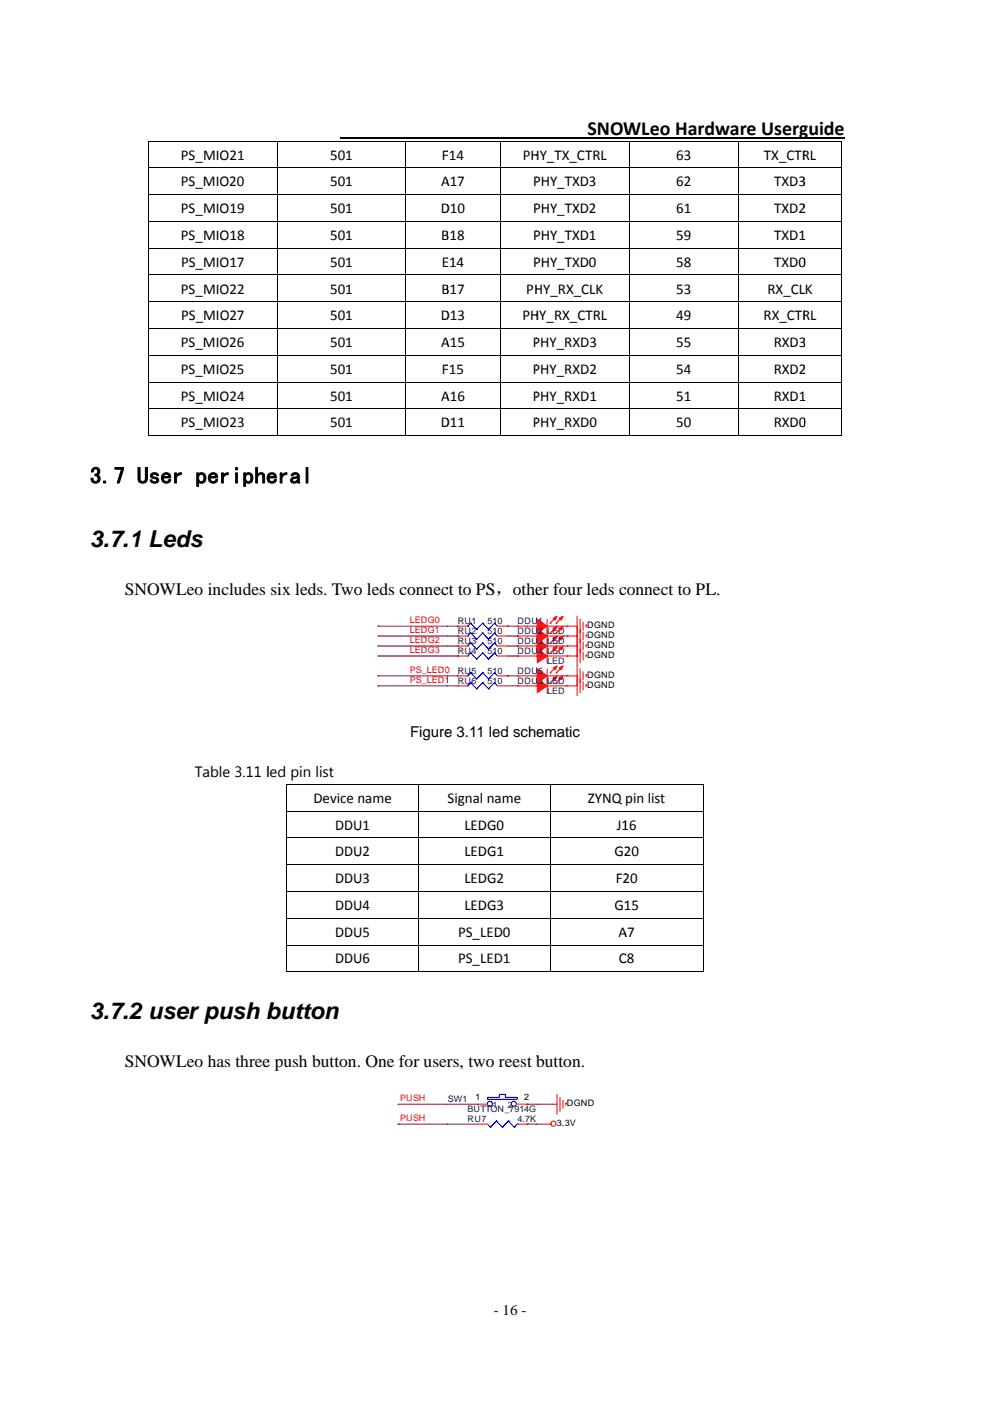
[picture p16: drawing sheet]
<svg xmlns="http://www.w3.org/2000/svg" width="210mm" height="297mm" viewBox="0 0 210 297" stroke-linecap="round" stroke-linejoin="round" font-family="sans-serif">
<defs><g id="words">
<g font-size="4.9">
<text x="19.1" y="102.5">3.7 User peripheral</text>
<text x="36.5" y="102.5">r</text>
<text x="56.4" y="102.5">e</text>
<text x="19.1" y="116">3.7.1 Leds</text>
<text x="37.2" y="116">d</text>
<text x="19.1" y="215.9">3.7.2 user push button</text>
<text x="37.2" y="215.9">e</text>
<text x="56.4" y="215.9">b</text>
</g>
<g font-size="4.2">
<text x="124.6" y="28.7">SNOWLeo Hardware Userguide</text>
<text x="132.2" y="28.7">W</text>
<text x="169.5" y="28.7">g</text>
</g>
<g font-size="3.7">
<text x="26.5" y="126.2">SNOWLeo includes six leds. Two leds connecct to PS，otheer four leds cconnect to PL</text>
<text x="37.4" y="126.2">L</text>
<text x="75" y="126.2">o</text>
<text x="149.6" y="126.2">L.</text>
<text x="26.5" y="226.1">SNOWLeo has threee push button. One for users, two reest button.</text>
<text x="37.4" y="226.1">L</text>
<text x="113.7" y="226.1">b</text>
</g>
<g font-size="3.2">
<text x="38.4" y="33.8">PS_MIO21</text>
<text x="70" y="33.8">501</text>
<text x="93.7" y="33.8">F14</text>
<text x="93.7" y="33.8">F</text>
<text x="110.9" y="33.8">PHY_TX_CTRL</text>
<text x="112.5" y="33.8">H</text>
<text x="143.4" y="33.8">63</text>
<text x="162" y="33.8">TX_CTRL</text>
<text x="170.1" y="33.8">R</text>
<text x="38.4" y="39.5">PS_MIO20</text>
<text x="70" y="39.5">501</text>
<text x="93.6" y="39.5">A17</text>
<text x="93.6" y="39.5">A</text>
<text x="113.1" y="39.5">PHY_TXD3</text>
<text x="113.1" y="39.5">P</text>
<text x="143.4" y="39.5">62</text>
<text x="164.2" y="39.5">TXD3</text>
<text x="169.4" y="39.5">3</text>
<text x="38.4" y="45.2">PS_MIO19</text>
<text x="70" y="45.2">501</text>
<text x="93.5" y="45.2">D10</text>
<text x="93.5" y="45.2">D</text>
<text x="113.1" y="45.2">PHY_TXD2</text>
<text x="113.1" y="45.2">P</text>
<text x="143.4" y="45.2">61</text>
<text x="164.2" y="45.2">TXD2</text>
<text x="169.4" y="45.2">2</text>
<text x="38.4" y="50.9">PS_MIO18</text>
<text x="70" y="50.9">501</text>
<text x="93.6" y="50.9">B18</text>
<text x="93.6" y="50.9">B</text>
<text x="113.1" y="50.9">PHY_TXD1</text>
<text x="113.1" y="50.9">P</text>
<text x="143.4" y="50.9">59</text>
<text x="164.2" y="50.9">TXD1</text>
<text x="169.4" y="50.9">1</text>
<text x="38.4" y="56.5">PS_MIO17</text>
<text x="70" y="56.5">501</text>
<text x="93.7" y="56.5">E14</text>
<text x="93.7" y="56.5">E</text>
<text x="113.1" y="56.5">PHY_TXD0</text>
<text x="113.1" y="56.5">P</text>
<text x="143.4" y="56.5">58</text>
<text x="164.2" y="56.5">TXD0</text>
<text x="169.4" y="56.5">0</text>
<text x="38.4" y="62.2">PS_MIO22</text>
<text x="70" y="62.2">501</text>
<text x="93.6" y="62.2">B17</text>
<text x="93.6" y="62.2">B</text>
<text x="111.6" y="62.2">PHY_RX_CLK</text>
<text x="113.3" y="62.2">H</text>
<text x="143.4" y="62.2">53</text>
<text x="162.8" y="62.2">RX_CLLK</text>
<text x="38.4" y="67.9">PS_MIO27</text>
<text x="70" y="67.9">501</text>
<text x="93.5" y="67.9">D13</text>
<text x="93.5" y="67.9">D</text>
<text x="110.8" y="67.9">PHY_RX_CTRL</text>
<text x="112.4" y="67.9">H</text>
<text x="143.4" y="67.9">49</text>
<text x="161.9" y="67.9">RX_CTRL</text>
<text x="170.2" y="67.9">R</text>
<text x="38.4" y="73.6">PS_MIO26</text>
<text x="70" y="73.6">501</text>
<text x="93.6" y="73.6">A15</text>
<text x="93.6" y="73.6">A</text>
<text x="113" y="73.6">PHY_RXD3</text>
<text x="113" y="73.6">P</text>
<text x="143.4" y="73.6">55</text>
<text x="164.1" y="73.6">RXD3</text>
<text x="169.4" y="73.6">3</text>
<text x="38.4" y="79.3">PS_MIO25</text>
<text x="70" y="79.3">501</text>
<text x="93.7" y="79.3">F15</text>
<text x="93.7" y="79.3">F</text>
<text x="113" y="79.3">PHY_RXD2</text>
<text x="113" y="79.3">P</text>
<text x="143.4" y="79.3">54</text>
<text x="164.1" y="79.3">RXD2</text>
<text x="169.4" y="79.3">2</text>
<text x="38.4" y="84.9">PS_MIO24</text>
<text x="70" y="84.9">501</text>
<text x="93.6" y="84.9">A16</text>
<text x="93.6" y="84.9">A</text>
<text x="113" y="84.9">PHY_RXD1</text>
<text x="113" y="84.9">P</text>
<text x="143.4" y="84.9">51</text>
<text x="164.1" y="84.9">RXD1</text>
<text x="169.4" y="84.9">1</text>
<text x="38.4" y="90.6">PS_MIO23</text>
<text x="70" y="90.6">501</text>
<text x="93.5" y="90.6">D11</text>
<text x="93.5" y="90.6">D</text>
<text x="113" y="90.6">PHY_RXD0</text>
<text x="113" y="90.6">P</text>
<text x="143.4" y="90.6">50</text>
<text x="164.1" y="90.6">RXD0</text>
<text x="169.4" y="90.6">0</text>
<text x="87" y="156.3">Figure 3.11 led schematic</text>
<text x="94.2" y="156.3">e</text>
<text x="41.3" y="164.7">Table 3.11 lled pin list</text>
<text x="66.5" y="170.2">Device name</text>
<text x="94.9" y="170.2">Signal name</text>
<text x="124.7" y="170.2">ZYNQ pin list</text>
<text x="71.1" y="175.9">DDU1</text>
<text x="74.9" y="175.9">U</text>
<text x="98.5" y="175.9">LEDG0</text>
<text x="130.9" y="175.9">J16</text>
<text x="131.8" y="175.9">1</text>
<text x="71.1" y="181.6">DDU2</text>
<text x="74.9" y="181.6">U</text>
<text x="98.5" y="181.6">LEDG1</text>
<text x="130.3" y="181.6">G20</text>
<text x="132.3" y="181.6">2</text>
<text x="71.1" y="187.2">DDU3</text>
<text x="74.9" y="187.2">U</text>
<text x="98.5" y="187.2">LEDG2</text>
<text x="130.6" y="187.2">F20</text>
<text x="132.1" y="187.2">2</text>
<text x="71.1" y="192.9">DDU4</text>
<text x="74.9" y="192.9">U</text>
<text x="98.5" y="192.9">LEDG3</text>
<text x="130.3" y="192.9">G15</text>
<text x="132.3" y="192.9">1</text>
<text x="71.1" y="198.6">DDU5</text>
<text x="74.9" y="198.6">U</text>
<text x="97.2" y="198.6">PS_LED0</text>
<text x="131.2" y="198.6">A7</text>
<text x="131.2" y="198.6">A</text>
<text x="71.1" y="204.3">DDU6</text>
<text x="74.9" y="204.3">U</text>
<text x="97.2" y="204.3">PS_LED1</text>
<text x="131.3" y="204.3">C8</text>
<text x="131.3" y="204.3">C</text>
<text x="104.8" y="278.8">- 16 -</text>
</g>
<g font-size="1.9" fill="#f00">
<text x="87" y="134.2">LEDG1</text>
<text x="87" y="136.4">LEDG2</text>
<text x="87" y="132.1">LEDG0</text>
<text x="87" y="142.7">PS_LED0</text>
<text x="87" y="138.5">LEDG3</text>
<text x="94.3" y="142.7">0</text>
<text x="87" y="144.8">PS_LED1</text>
<text x="94.3" y="144.8">1</text>
<text x="84.9" y="233.5">PUSH</text>
<text x="84.9" y="237.7">PUSH</text>
</g>
<g font-size="1.9" fill="#000080">
<text x="97.1" y="132.3">RU1</text>
<text x="97.1" y="134.5">RU2</text>
<text x="97.1" y="136.6">RU3</text>
<text x="103.4" y="132.3">510</text>
<text x="103.4" y="134.5">510</text>
<text x="103.4" y="136.6">510</text>
<text x="109.7" y="136.6">DDU</text>
<text x="109.7" y="132.3">DDU</text>
<text x="109.7" y="134.5">DDU</text>
<text x="112.7" y="136.6">U</text>
<text x="112.7" y="132.3">U</text>
<text x="112.7" y="134.5">U</text>
<text x="114.2" y="136.6">3</text>
<text x="114.2" y="132.3">1</text>
<text x="114.2" y="134.5">2</text>
<text x="116.1" y="134.5">LED</text>
<text x="116.1" y="136.6">LED</text>
<text x="97.1" y="142.9">RU5</text>
<text x="97.1" y="138.7">RU4</text>
<text x="103.4" y="142.9">510</text>
<text x="103.4" y="138.7">510</text>
<text x="109.7" y="142.9">DDU</text>
<text x="109.7" y="138.7">DDU</text>
<text x="112.7" y="142.9">U</text>
<text x="112.7" y="138.7">U</text>
<text x="114.2" y="142.9">5</text>
<text x="114.2" y="138.7">4</text>
<text x="116.1" y="138.7">LED</text>
<text x="116.1" y="140.8">LED</text>
<text x="97.1" y="145">RU6</text>
<text x="103.4" y="145">510</text>
<text x="109.7" y="145">DDU</text>
<text x="112.7" y="145">U</text>
<text x="114.2" y="145">6</text>
<text x="116.1" y="147.1">LED</text>
<text x="116.1" y="145">LED</text>
<text x="95" y="233.7">SW1</text>
<text x="99.2" y="235.8">BUTTON_7914G</text>
<text x="99.2" y="237.9">RU7</text>
<text x="109.7" y="237.9">4.7K</text>
</g>
<g font-size="1.9">
<text x="124.5" y="137.4">DGND</text>
<text x="124.5" y="133.2">DGND</text>
<text x="124.5" y="135.3">DGND</text>
<text x="124.5" y="143.7">DGND</text>
<text x="124.5" y="139.5">DGND</text>
<text x="124.5" y="145.8">DGND</text>
<text x="100.9" y="233.3">1</text>
<text x="111.2" y="233.3">2</text>
<text x="118.1" y="238.8">3.3V</text>
<text x="120.2" y="234.6">DGND</text>
</g>
<g font-size="1.9" fill="#004080">
<text x="104.5" y="235">1</text>
<text x="107.6" y="235">2</text>
</g>
</g></defs>
<path d="M31.4 29.8h.2v.2h-.2zM56.9 92.3h1.8v.2h-1.8zM132.8 92.3h.6v.2h-.6zM178.5 92.3h.1v.2h-.1zM60.7 166.2h.2v.2h-.2zM149.1 206h.2v.1h-.2z" fill="#000"/>
<g fill="none" stroke="#000" stroke-width=".21">
<path d="M31.4 29.9h147.2M31.5 30v62.5M31.6 35.6h147M58.8 30v5.5M58.8 35.7v5.5M86.1 30v5.5M86.1 35.7v5.5M106.1 30v5.5M106.1 35.7v5.5M133.5 30v5.5M133.5 35.7v5.5M156.6 30v5.5"/>
<path d="M156.6 35.7v5.5M178.5 29.8v5.7M178.5 35.7v5.5M31.6 41.3h147M31.6 46.9h147M31.6 52.6h147M31.6 58.3h147M58.8 41.3v5.6M58.8 47v5.5M58.8 52.7v5.5M58.8 58.4v5.5M86.1 41.3v5.6"/>
<path d="M86.1 47v5.5M86.1 52.7v5.5M86.1 58.4v5.5M106.1 41.3v5.6M106.1 47v5.5M106.1 52.7v5.5M106.1 58.4v5.5M133.5 41.3v5.6M133.5 47v5.5M133.5 52.7v5.5M133.5 58.4v5.5M156.6 41.3v5.6"/>
<path d="M156.6 47v5.5M156.6 52.7v5.5M156.6 58.4v5.5M178.5 41.3v5.6M178.5 47v5.5M178.5 52.7v5.5M178.5 58.4v5.5M31.6 64h147M31.6 69.7h147M31.6 75.3h147M58.8 64.1v5.5M58.8 69.7v5.5"/>
<path d="M58.8 75.4v5.5M86.1 64.1v5.5M86.1 69.7v5.5M86.1 75.4v5.5M106.1 64.1v5.5M106.1 69.7v5.5M106.1 75.4v5.5M133.5 64.1v5.5M133.5 69.7v5.5M133.5 75.4v5.5M156.6 64.1v5.5M156.6 69.7v5.5"/>
<path d="M156.6 75.4v5.5M178.5 64.1v5.5M178.5 69.7v5.5M178.5 75.4v5.5M31.4 92.4h25.5M31.6 81h147M31.6 86.7h147M58.8 81.1v5.5M58.8 86.8v5.7M58.9 92.4h27.1M86.1 81.1v5.5M86.1 86.8v5.7"/>
<path d="M86.2 92.4h19.8M106.1 81.1v5.5M106.1 86.8v5.7M132.8 92.4h-26.6M133.5 81.1v5.5M133.5 86.8v5.7M133.6 92.4h22.9M156.6 81.1v5.5M156.6 86.8v5.7M156.7 92.4h21.8M178.5 81.1v5.5M178.5 86.8v5.7"/>
<path d="M60.7 166.3h88.6M60.7 172h88.6M60.7 177.7h88.6M60.8 166.4v5.5M60.8 172v5.6M60.8 177.7v5.5M88.8 166.4v5.5M88.8 172v5.6M88.8 177.7v5.5M116.7 166.4v5.5M116.7 172v5.6M116.7 177.7v5.5"/>
<path d="M149.2 166.2v5.7M149.2 172v5.6M149.2 177.7v5.5M60.7 183.3h88.6M60.7 189h88.6M60.7 194.7h88.6M60.8 183.4v5.5M60.8 189.1v5.5M60.8 194.8v5.5M88.8 183.4v5.5M88.8 189.1v5.5M88.8 194.8v5.5"/>
<path d="M116.7 183.4v5.5M116.7 189.1v5.5M116.7 194.8v5.5M149.2 183.4v5.5M149.2 189.1v5.5M149.2 194.8v5.5M60.7 200.4h88.6M60.7 206.1h28M60.8 200.4v5.7M88.8 200.4v5.7M88.9 206.1h27.7M116.7 200.4v5.7"/>
<path d="M116.8 206.1h32.3M149.2 200.4v5.7"/>
</g>
<path d="M72.2 29.2h107" fill="none" stroke="#000" stroke-width=".28"/>
<g fill="none" stroke="#800040" stroke-width=".21">
<path d="M80.2 134.9h.1M80.2 137h.1M80.2 139.1h.1M80.2 132.8h.1M80.2 134.9h16.9M80.2 137h16.9M80.2 139.1h16.9M80.2 132.8h16.9M107.6 134.9h2.1M107.6 137h2.1M107.6 139.1h2.1M107.6 132.8h.1"/>
<path d="M107.6 132.8h2.1M80.2 145.4h.1M80.2 143.3h.1M80.2 145.4h16.9M80.2 143.3h16.9M107.6 145.4h2.1M107.6 143.3h.1M107.6 143.3h2.1M84.4 238.3h.1M84.4 234.1h.1M84.4 238.3h16.9M84.4 234.1h16.9"/>
<path d="M111.8 238.3h.1M111.8 234.1h.1M111.8 238.3h4.2M111.8 234.1h6.3"/>
</g>
<g fill="none" stroke="#00f" stroke-width=".21">
<path d="M99.2 132.8h.1M99.2 134.9h.1M99.2 137h.1M99.2 139.1h.1M99.8 132.1h.1M99.8 134.2h.1M99.8 136.3h.1M99.8 138.5h.1M99.8 132.1l1.3 1.3M99.8 132.1l-.6 .7M99.8 134.2l1.3 1.3M99.8 134.2l-.6 .7"/>
<path d="M99.8 136.3l1.3 1.3M99.8 136.3l-.6 .7M99.8 138.5l1.3 1.2M99.8 138.5l-.6 .6M101.1 133.4h.1M101.1 135.5h.1M101.1 137.6h.1M101.1 139.7h.1M102.4 132.1h.1M102.4 134.2h.1M102.4 136.3h.1M102.4 138.5h.1"/>
<path d="M102.4 132.1l1.2 1.3M102.4 132.1l-1.3 1.3M102.4 134.2l1.2 1.3M102.4 134.2l-1.3 1.3M102.4 136.3l1.2 1.3M102.4 136.3l-1.3 1.3M102.4 138.5l1.2 1.2M102.4 138.5l-1.3 1.2M103.6 133.4h.1M103.6 135.5h.1M103.6 137.6h.1M103.6 139.7h.1"/>
<path d="M104.9 132.1h.1M104.9 134.2h.1M104.9 136.3h.1M104.9 138.5h.1M104.9 132.1l.6 .7M104.9 132.1l-1.3 1.3M104.9 134.2l.6 .7M104.9 134.2l-1.3 1.3M104.9 136.3l.6 .7M104.9 136.3l-1.3 1.3M104.9 138.5l.6 .6M104.9 138.5l-1.3 1.2"/>
<path d="M99.2 143.3h.1M99.2 145.4h.1M99.8 142.7h.1M99.8 144.8h.1M99.8 142.7l1.3 1.2M99.8 142.7l-.6 .6M99.8 144.8l1.3 1.2M99.8 144.8l-.6 .6M101.1 143.9h.1M101.1 146h.1M102.4 142.7h.1M102.4 144.8h.1"/>
<path d="M102.4 142.7l1.2 1.2M102.4 142.7l-1.3 1.2M102.4 144.8l1.2 1.2M102.4 144.8l-1.3 1.2M103.6 143.9h.1M103.6 146h.1M104.9 142.7h.1M104.9 144.8h.1M104.9 142.7l.6 .6M104.9 142.7l-1.3 1.2M104.9 144.8l.6 .6M104.9 144.8l-1.3 1.2"/>
<path d="M103.4 232.7h2.5v-.7h1.3v.7h2.5v.4h-6.3zM103.4 232.7h.1M103.4 238.3l.6 .7M104 239h.1M105.3 237.7h.1M105.3 237.7l-1.3 1.3M105.3 237.7l1.3 1.3M106.6 239h.1M107.8 237.7h.1M107.8 237.7l-1.2 1.3M107.8 237.7l1.3 1.3M109.1 239h.1"/>
<path d="M109.7 238.3h.1M109.7 238.3l-.6 .7"/>
<circle cx="103.9" cy="234" r=".52"/>
<circle cx="109" cy="234" r=".53"/>
</g>
<g fill="none" stroke="#f00" stroke-width=".21">
<path d="M97.1 132.8h.1M97.1 134.9h.1M97.1 137h.1M97.1 139.1h.1M97.1 132.8h2.1M97.1 134.9h2.1M97.1 137h2.1M97.1 139.1h2.1M105.5 132.8h2.1M105.5 134.9h2.1M105.5 137h2.1M105.5 139.1h2.1"/>
<path d="M109.7 137h.1M109.7 132.8h.1M109.7 134.9h.1M109.7 139.1h.1M109.7 132.8h4.3M109.7 134.9h4.3M109.7 137h4.3M109.7 139.1h4.3M114 137h.1M114 132.8h.1M114 134.9h.1M114 139.1h.1"/>
<path d="M116.1 138.5h.1M116.1 134.2h.1M116.1 136.3h.1M116.1 132.8h4.2M116.1 134.9h4.2M116.1 137h4.2M116.1 139.1h6.3M116.1 131.3v9.2M116.7 136.3h.1M116.7 132.1h.1M116.7 134.2h.1M116.7 138.5h.1"/>
<path d="M118 136.3h.1M118 132.1h.1M118 134.2h.1M118 138.5h.1M118 135.1l-1.3 1.2M118 130.9l-1.3 1.2M118 133l-1.3 1.2M118 137.2l-1.3 1.3M119.2 135.1l-1.2 1.2M119.2 130.9l-1.2 1.2M119.2 133l-1.2 1.2M119.2 137.2l-1.2 1.3"/>
<path d="M120.3 132.8h2.1v4.2M120.3 137h.1M120.3 137h2.1M120.3 132.8h.1M120.3 134.9h.1M120.3 134.9h2.1M120.3 139.1h.1M122.4 137v8.4h-2.1M122.4 134.9v4.2M122.4 130.6v4.3M122.4 139.1h.1M123 135.5v3"/>
<path d="M123 131.3v2.9M123 133.4v2.9M123 137.6v2.9M123.7 136.1v1.7M123.7 131.9v1.7M123.7 134v1.7M123.7 138.2v1.7M124.3 136.8h.1M124.3 132.5h.1M124.3 134.6h.1M124.3 138.9h.1M124.3 132.5v.5"/>
<path d="M124.3 134.6v.5M124.3 136.8v.4M124.3 138.9v.4M97.1 143.3h.1M97.1 145.4h.1M97.1 143.3h2.1M97.1 145.4h2.1M105.5 143.3h2.1M105.5 145.4h2.1M109.7 145.4h.1M109.7 143.3h.1M109.7 143.3h4.3"/>
<path d="M109.7 145.4h4.3M114 145.4h.1M114 143.3h.1M116.1 146.9h.1M116.1 144.8h.1M116.1 140.5h.1M116.1 143.3h4.2M116.1 145.4h4.2M116.1 141.8v5.1M116.7 144.8h.1M116.7 142.7h.1M118 144.8h.1"/>
<path d="M118 142.7h.1M118 143.5l-1.3 1.3M118 141.4l-1.3 1.3M119.2 143.5l-1.2 1.3M119.2 141.4l-1.2 1.3M120.3 143.3h2.1v4.2M120.3 145.4h.1M120.3 143.3h.1M123 143.9v3M123 141.8v3M123.7 144.6v1.7M123.7 142.5v1.6"/>
<path d="M124.3 145.2h.1M124.3 143.1h.1M124.3 143.1v.4M124.3 145.2v.4M101.3 238.3h2.1M101.3 234.1h.1M101.3 234.1h2.1M109.7 238.3h2.1M109.7 234.1h2.1M111.8 238.3h.1M111.8 234.1h.1M116 238.3h.9"/>
<path d="M118.1 232v4.2M118.8 232.7v2.9M119.4 233.3v1.7M120 233.9h.1M120 233.9v.4"/>
<circle cx="117.4" cy="238.2" r=".53"/>
</g>
<g fill="#f00" stroke="#f00" stroke-width=".21">
<path d="M114 143.9l2.1 1.5-2.1 1.5z" fill-rule="evenodd"/>
<path d="M118.6 143.7l.8-.4-.4 .8z" fill-rule="evenodd"/>
<path d="M117.3 143.7l.9-.4-.4 .8z" fill-rule="evenodd"/>
<path d="M114 141.8l2.1 1.5-2.1 1.5z" fill-rule="evenodd"/>
<path d="M118.6 141.6l.8-.4-.4 .8z" fill-rule="evenodd"/>
<path d="M117.3 141.6l.9-.4-.4 .8z" fill-rule="evenodd"/>
<path d="M114 135.5l2.1 1.5-2.1 1.5z" fill-rule="evenodd"/>
<path d="M118.6 135.3l.8-.4-.4 .8z" fill-rule="evenodd"/>
<path d="M117.3 135.3l.9-.4-.4 .8z" fill-rule="evenodd"/>
<path d="M114 131.3l2.1 1.5-2.1 1.4z" fill-rule="evenodd"/>
<path d="M118.6 131.1l.8-.5-.4 .9z" fill-rule="evenodd"/>
<path d="M117.3 131.1l.9-.5-.4 .9z" fill-rule="evenodd"/>
<path d="M114 133.4l2.1 1.5-2.1 1.4z" fill-rule="evenodd"/>
<path d="M118.6 133.2l.8-.4-.4 .8z" fill-rule="evenodd"/>
<path d="M117.3 133.2l.9-.4-.4 .8z" fill-rule="evenodd"/>
<path d="M114 137.6l2.1 1.5-2.1 1.4z" fill-rule="evenodd"/>
<path d="M118.6 137.4l.8-.4-.4 .8z" fill-rule="evenodd"/>
<path d="M117.3 137.4l.9-.4-.4 .8z" fill-rule="evenodd"/>
</g>
<use href="#words"/>
</svg>
